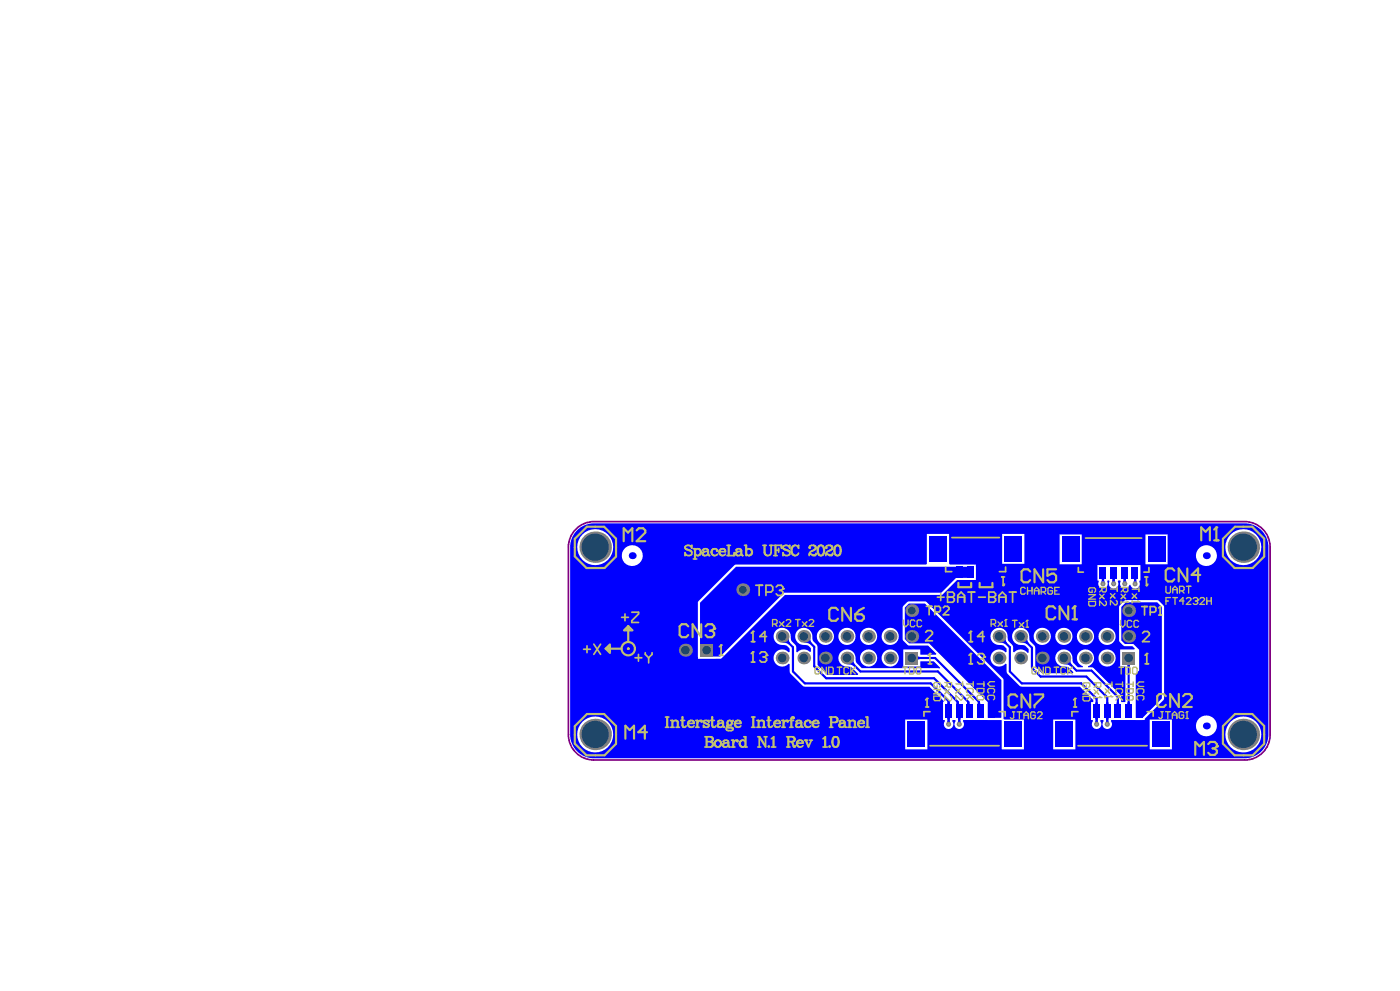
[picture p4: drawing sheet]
<svg xmlns="http://www.w3.org/2000/svg" width="547mm" height="387mm" viewBox="0 0 547 387" stroke-linecap="round" stroke-linejoin="round" font-family="sans-serif">
<path d="M225.5 206.2l1.9-1.3a9.9 9.9 0 0 1 4.7-1.2h254.3a10 10 0 0 1 10 10v73.2a9.8 9.8 0 0 1-9.8 9.9h-254.5a9.9 9.9 0 0 1-10-9.9v-73.2a10 10 0 0 1 3.4-7.5z" fill="none" stroke="#800080" stroke-width=".66"/>
<g fill="#00f">
<path d="M440.7 274.2h.8l.5 .8h-1.7z"/>
<path d="M440.3 259.4h1.7l-.5 .9h-.8z"/>
<path d="M443.2 226.5h.9l.2 .8h-1.4z"/>
<path d="M442.8 225.8h1.7l-.4 .9h-.9z"/>
<path d="M436.5 274.2h.8l.4 .8h-1.6z"/>
<path d="M434.8 226.5h.9l.2 .8h-1.4z"/>
<path d="M434.4 225.8h1.7l-.4 .9h-.9z"/>
<path d="M427.7 280.3h1.7l-.4 .9h-.8z"/>
<path d="M428.2 274.2h.8l.4 .8h-1.7z"/>
<path d="M430.7 226.5h.8l.3 .8h-1.4z"/>
<path d="M430.2 225.8h1.7l-.4 .9h-.8z"/>
<path d="M418.3 257l.1 1.5 .5 1-.6 .6-.9-.5-1.6-.1z"/>
<path d="M401.4 248.5l.1 1.6 .5 .9-.6 .6-.9-.5-1.6-.1z"/>
<path d="M382.2 274.2h.8l.4 .8h-1.5z"/>
<path d="M374.1 280.3h1.6l-.4 .9h-.8z"/>
<path d="M373.9 274.2h.8l.4 .8h-1.5z"/>
<path d="M369.9 280.3h1.7l-.4 .9h-.9z"/>
<path d="M370.3 274.2h.9l.4 .8h-1.7z"/>
<path d="M358.8 256.1l.9 .4v.9l-.9 .4z"/>
<path d="M316.6 248.5l.2 1.6 .4 .9-.6 .6-.9-.5-1.5-.1z"/>
<path d="M308.2 248.5l.1 1.6 .5 .9-.6 .6-.9-.5-1.6-.1z"/>
<path d="M428.2 281.3h.8l.3 .8h-1.4z"/>
<path d="M374.5 281.3h.8l.3 .8h-1.4z"/>
<path d="M370.3 281.3h.9l.2 .8h-1.4z"/>
<path d="M431.9 280.3h1.7l-.4 .9h-.9z"/>
<path d="M432.3 274.2h.9l.4 .8h-1.7z"/>
<path d="M439.2 226.5h.8l.3 .8h-1.4z"/>
<path d="M438.8 225.8h1.6l-.4 .9h-.8z"/>
<path d="M378 274.2h.9l.4 .8h-1.6z"/>
<path d="M392.9 248.5l.2 1.6 .5 .9-.6 .6-1-.5-1.5-.1z"/>
<path d="M333.5 257l.2 1.5 .4 1-.6 .6-.9-.5-1.6-.1z"/>
<path d="M432.3 281.3h.9l.2 .8h-1.4z"/>
<path d="M440.1 235.2h12.2l1.8 1.8v35.8l-7.6 7.5h-2.6v-17.2l1.3-1.3v-8.1l-2.2-2.2h-3.4l-1.4-1.4v-13.1z"/>
<path d="M287.6 221.3h93v4.3h-6.9l-5.8 5.9h-61.6l-24.8 24.9h-7.9v-21z"/>
<path d="M355.2 235.7h6.3l29.9 29.8v14.8h-5.4v-6.1l-22.9-23h-7.8l-1.7-1.6v-12.3z"/>
<path d="M226 206.7a9.2 9.2 0 0 0-3.2 7v73.1a9.2 9.2 0 0 0 9.3 9.3h254.3a9.2 9.2 0 0 0 9.3-9.3v-73.1a9.2 9.2 0 0 0-9.3-9.3h-254.9a9.3 9.3 0 0 0-5.5 2.3zM391.7 208.5h8.6v11.7h-8.6zM414.1 208.7h8.7v11.7h-8.7zM447.7 208.7h8.7v11.7h-8.7zM287 220.7l.6-.2h74.4l.3-.3v-11.7h8.6v11.5l.3 .5h10.2v6h-7.3l-5.6 5.6-.6 .2h-61.1l-24.7 24.7-.6 .3h-8.7v-22.3zM225.6 213.7a7 7 0 0 1 14 0 7 7 0 0 1-14 0zM478.9 213.7a7.1 7.1 0 0 1 14.1 0 7.1 7.1 0 0 1-14.1 0zM243 217a4.1 4.1 0 0 1 8.2 0 4.1 4.1 0 0 1-8.2 0zM467.4 217a4.1 4.1 0 0 1 8.2 0 4.1 4.1 0 0 1-8.2 0zM428.9 220.7h16.8v6l-.5 .4a1.85 1.85 0 0 1-.9 2.7 1.85 1.85 0 0 1-2.5-1.4h-.4a1.85 1.85 0 0 1-2.5 1.3 1.85 1.85 0 0 1-.9-2.6l-.2-.4h-.8l-.2 .4a1.86 1.86 0 0 1-1.6 2.7 1.86 1.86 0 0 1-1.6-2.7l-.2-.4h-.5l-.2 .4a1.86 1.86 0 0 1-1.6 2.7 1.86 1.86 0 0 1-1.6-2.7l-.2-.4h-.4zM388.1 246.1a3.5 3.5 0 0 1 4.2-.4 3.5 3.5 0 0 1 1.6 4l.2 .7a3.6 3.6 0 0 1 1.9 4.2l.4 .1a3.3 3.3 0 0 1 5.2 .3l.4-.1v-1.4l-1.3-1.3-.6-.3a3.5 3.5 0 0 1-4.2-1.9 3.5 3.5 0 0 1 1.3-4.4 3.6 3.6 0 0 1 3.9 .4 3.6 3.6 0 0 1 1.2 3.7l.3 .7 1.9 2 .1 7.9 2.6 2.6h12.1l.2-.4-1.9-1.9-.7-.2a3.5 3.5 0 0 1-4.1-2 3.5 3.5 0 0 1 1.3-4.4 3.6 3.6 0 0 1 3.9 .5 3.6 3.6 0 0 1 1.2 3.6l.2 .7 1.8 1.8h2l.1-.4a3.4 3.4 0 0 1-1.8-5.2 3.4 3.4 0 0 1 5.5 0 3.4 3.4 0 0 1-1.8 5.2l.1 .4h1.3l.9 .4 10.3 10.3 .4 .9v2h1.6v-13.9h-2v-6.7h5.5l.2-.4-.9-.8-3.3-.1-1.9-1.9v-13.7l2-2.1 .7-.3h12.2l.6 .3 1.8 1.8 .3 .6-.1 36.1-7.5 7.6v.5h-13.1l-.2 .4a1.87 1.87 0 0 1-.1 2.6 1.87 1.87 0 0 1-2.6 0 1.87 1.87 0 0 1-.1-2.6l-.1-.4h-1l-.2 .4a1.87 1.87 0 0 1-.1 2.6 1.87 1.87 0 0 1-2.6 0 1.87 1.87 0 0 1-.1-2.6l-.2-.4h-.6v-7h.9v-.8l-5.2-5.2-23.3-.1-5.3-5.4-.1-3.4-.4-.1a3.4 3.4 0 0 1-4.9 .2 3.4 3.4 0 0 1 0-4.9 3.4 3.4 0 0 1 4.9 .2l.4-.1v-1.3l-1.1-1.1-.7-.3a3.6 3.6 0 0 1-3.9-1.6 3.6 3.6 0 0 1 .4-4.2zM404 248.5a3.4 3.4 0 0 1 6.7 0 3.4 3.4 0 0 1-6.7 0zM412.4 248.5a3.4 3.4 0 0 1 6.8 0 3.4 3.4 0 0 1-6.8 0zM420.9 248.5a3.4 3.4 0 0 1 6.7 0 3.4 3.4 0 0 1-6.7 0zM429.3 248.5a3.4 3.4 0 0 1 6.7 0 3.4 3.4 0 0 1-6.7 0zM303.3 246.1a3.5 3.5 0 0 1 4.2-.4 3.5 3.5 0 0 1 1.6 4l.2 .7a3.6 3.6 0 0 1 1.9 4.2l.4 .1a3.5 3.5 0 0 1 5.1-.1l.2-.1v-1.4l-.9-.9-.7-.3a3.5 3.5 0 0 1-4.1-1.9 3.5 3.5 0 0 1 1.2-4.4 3.6 3.6 0 0 1 3.9 .4 3.6 3.6 0 0 1 1.3 3.7l1.9 2.9v7.1l3.9 3.9h11.9l.1-.4-2.5-2.6-.7-.2a3.5 3.5 0 0 1-4.2-2 3.5 3.5 0 0 1 1.3-4.4 3.6 3.6 0 0 1 3.9 .5 3.6 3.6 0 0 1 1.2 3.6l.3 .7 2.1 2.1 30.4 .2 .3-.3-2.6-2.5h-5.2v2h-6.7v-6.7h6.7v2.1h6.1l.2-.4-3.3-3.2-7.7-.1-2.2-2.1v-13l2.1-2h6.9l30.3 30.3 .1 15.4 .2 .4h7.8v11.6h-8.7l-.1-11.4h-14.9l-.2 .4a1.87 1.87 0 0 1-.1 2.6 1.87 1.87 0 0 1-2.6 0 1.87 1.87 0 0 1-.1-2.6l-.2-.4h-1l-.2 .4a1.87 1.87 0 0 1-.1 2.6 1.87 1.87 0 0 1-2.5 0 1.87 1.87 0 0 1-.2-2.6l-.1-.4h-.6v-7l.2-.4-5.6-5.6h-48.6l-.9-.4-4.7-4.7-.4-.9v-2.9l-.4-.1a3.4 3.4 0 0 1-4.8 .2 3.4 3.4 0 0 1 0-4.9 3.4 3.4 0 0 1 4.8 .2l.4-.1v-1.3l-1.1-1.1-.7-.3a3.6 3.6 0 0 1-3.8-1.6 3.6 3.6 0 0 1 .3-4.2zM319.2 248.5a3.4 3.4 0 0 1 6.7 0 3.4 3.4 0 0 1-6.7 0zM327.7 248.5a3.4 3.4 0 0 1 6.7 0 3.4 3.4 0 0 1-6.7 0zM336.1 248.5a3.4 3.4 0 0 1 6.7 0 3.4 3.4 0 0 1-6.7 0zM344.5 248.5a3.4 3.4 0 0 1 6.8 0 3.4 3.4 0 0 1-6.8 0zM429.3 257a3.4 3.4 0 0 1 6.7 0 3.4 3.4 0 0 1-6.7 0zM336.1 257a3.4 3.4 0 0 1 6.7 0 3.4 3.4 0 0 1-6.7 0zM344.5 257a3.4 3.4 0 0 1 6.8 0 3.4 3.4 0 0 1-6.8 0zM467.4 283.5a4.1 4.1 0 0 1 8.2 0 4.1 4.1 0 0 1-8.2 0zM411.6 281h8.7v11.6h-8.7zM449.3 281h8.7v11.6h-8.7zM353.8 281h8.6v11.6h-8.6zM225.6 286.8a7 7 0 0 1 14 0 7 7 0 0 1-14 0zM478.9 286.8a7.1 7.1 0 0 1 14.1 0 7.1 7.1 0 0 1-14.1 0z"/>
</g>
<path d="M443.5 223.7l.1 .1M441.1 277.6v.1" fill="none" stroke="#00f" stroke-width=".84"/>
<circle cx="443.5" cy="223.7" r=".42" fill="#00f"/>
<path d="M431.1 223.7v4.3M435.2 223.7v4.3M439.4 223.7l.2 .2v4.1M443.6 223.8v4.2M305.7 248.5l4.2 4.2v9.5l4.7 4.7h49.2l6.9 6.9v9M314.1 248.5l4.1 4.1v7.6l4.7 4.7h42.2l9.2 9.2v3l.6 .6v5.1M331 257l5.3 5.2h30.3l11.8 11.9v3l.7 .6M356.3 257h9.2l17.1 17.1v3l.6 .6M390.5 248.5l4.2 4.2v9.5l4.6 4.7h23.3l6 6v9.9M398.9 248.5l4.4 4.4v7.9l3.4 3.4h17.9l8.1 8.2v10.4M415.8 257l4.9 4.9h5.9l10.3 10.3v5.5M441.1 257v20.6" fill="none" stroke="#00f" stroke-width=".84"/>
<circle cx="431.1" cy="228" r="1" fill="#808080"/>
<circle cx="431.1" cy="228" r=".5" fill="#a6968d"/>
<circle cx="435.2" cy="228" r="1" fill="#808080"/>
<circle cx="435.2" cy="228" r=".5" fill="#a6968d"/>
<circle cx="439.6" cy="228" r="1" fill="#808080"/>
<circle cx="439.6" cy="228" r=".5" fill="#a6968d"/>
<circle cx="443.6" cy="228" r="1" fill="#808080"/>
<circle cx="443.6" cy="228" r=".5" fill="#a6968d"/>
<circle cx="432.7" cy="282.8" r="1" fill="#808080"/>
<circle cx="432.7" cy="282.8" r=".5" fill="#a6968d"/>
<circle cx="428.6" cy="282.8" r="1" fill="#808080"/>
<circle cx="428.6" cy="282.8" r=".5" fill="#a6968d"/>
<circle cx="370.7" cy="282.8" r="1" fill="#808080"/>
<circle cx="370.7" cy="282.8" r=".5" fill="#a6968d"/>
<circle cx="374.9" cy="282.8" r="1" fill="#808080"/>
<circle cx="374.9" cy="282.8" r=".5" fill="#a6968d"/>
<circle cx="415.8" cy="257" r="2.49" fill="#808080"/>
<circle cx="415.8" cy="257" r="1.66" fill="#1f4769"/>
<circle cx="415.8" cy="248.5" r="2.49" fill="#808080"/>
<circle cx="415.8" cy="248.5" r="1.66" fill="#1f4769"/>
<circle cx="347.9" cy="257" r="2.49" fill="#808080"/>
<circle cx="347.9" cy="257" r="1.66" fill="#1f4769"/>
<circle cx="347.9" cy="248.5" r="2.49" fill="#808080"/>
<circle cx="347.9" cy="248.5" r="1.66" fill="#1f4769"/>
<circle cx="314.1" cy="257" r="2.49" fill="#808080"/>
<circle cx="314.1" cy="257" r="1.66" fill="#1f4769"/>
<circle cx="314.1" cy="248.5" r="2.49" fill="#808080"/>
<circle cx="314.1" cy="248.5" r="1.66" fill="#1f4769"/>
<circle cx="485.9" cy="286.8" r="6.1" fill="#808080"/>
<circle cx="485.9" cy="286.8" r="5.3" fill="#1f4769"/>
<circle cx="485.9" cy="213.7" r="6.1" fill="#808080"/>
<circle cx="485.9" cy="213.7" r="5.3" fill="#1f4769"/>
<path d="M438.6 254.5h5v5h-5z" fill-rule="evenodd" fill="#808080"/>
<circle cx="441.1" cy="257" r="1.66" fill="#1f4769"/>
<circle cx="432.7" cy="257" r="2.49" fill="#808080"/>
<circle cx="432.7" cy="257" r="1.66" fill="#1f4769"/>
<circle cx="432.7" cy="248.5" r="2.49" fill="#808080"/>
<circle cx="432.7" cy="248.5" r="1.66" fill="#1f4769"/>
<circle cx="441.1" cy="248.5" r="2.49" fill="#808080"/>
<circle cx="441.1" cy="248.5" r="1.66" fill="#1f4769"/>
<circle cx="441.1" cy="238.4" r="2.49" fill="#808080"/>
<circle cx="441.1" cy="238.4" r="1.5" fill="#1f4769"/>
<circle cx="407.3" cy="257" r="2.49" fill="#808080"/>
<circle cx="407.3" cy="257" r="1.66" fill="#1f4769"/>
<circle cx="398.9" cy="257" r="2.49" fill="#808080"/>
<circle cx="398.9" cy="257" r="1.66" fill="#1f4769"/>
<circle cx="398.9" cy="248.5" r="2.49" fill="#808080"/>
<circle cx="398.9" cy="248.5" r="1.66" fill="#1f4769"/>
<circle cx="407.3" cy="248.5" r="2.49" fill="#808080"/>
<circle cx="407.3" cy="248.5" r="1.66" fill="#1f4769"/>
<circle cx="390.5" cy="257" r="2.49" fill="#808080"/>
<circle cx="390.5" cy="257" r="1.66" fill="#1f4769"/>
<circle cx="390.5" cy="248.5" r="2.49" fill="#808080"/>
<circle cx="390.5" cy="248.5" r="1.66" fill="#1f4769"/>
<path d="M353.9 254.5h4.9v5h-4.9z" fill-rule="evenodd" fill="#808080"/>
<circle cx="356.3" cy="257" r="1.66" fill="#1f4769"/>
<circle cx="356.3" cy="248.5" r="2.49" fill="#808080"/>
<circle cx="356.3" cy="248.5" r="1.66" fill="#1f4769"/>
<circle cx="356.3" cy="238.4" r="2.49" fill="#808080"/>
<circle cx="356.3" cy="238.4" r="1.5" fill="#1f4769"/>
<circle cx="322.6" cy="257" r="2.49" fill="#808080"/>
<circle cx="322.6" cy="257" r="1.66" fill="#1f4769"/>
<circle cx="331" cy="257" r="2.49" fill="#808080"/>
<circle cx="331" cy="257" r="1.66" fill="#1f4769"/>
<circle cx="331" cy="248.5" r="2.49" fill="#808080"/>
<circle cx="331" cy="248.5" r="1.66" fill="#1f4769"/>
<circle cx="322.6" cy="248.5" r="2.49" fill="#808080"/>
<circle cx="322.6" cy="248.5" r="1.66" fill="#1f4769"/>
<circle cx="305.7" cy="257" r="2.49" fill="#808080"/>
<circle cx="305.7" cy="257" r="1.66" fill="#1f4769"/>
<circle cx="290.3" cy="230.3" r="2.49" fill="#808080"/>
<circle cx="290.3" cy="230.3" r="1.5" fill="#1f4769"/>
<circle cx="305.7" cy="248.5" r="2.49" fill="#808080"/>
<circle cx="305.7" cy="248.5" r="1.66" fill="#1f4769"/>
<circle cx="267.9" cy="253.9" r="2.53" fill="#808080"/>
<circle cx="267.9" cy="253.9" r="1.66" fill="#1f4769"/>
<path d="M273.6 251.4h5.1v5h-5.1z" fill-rule="evenodd" fill="#808080"/>
<circle cx="276.2" cy="253.9" r="1.66" fill="#1f4769"/>
<circle cx="424.2" cy="257" r="2.49" fill="#808080"/>
<circle cx="424.2" cy="257" r="1.66" fill="#1f4769"/>
<circle cx="424.2" cy="248.5" r="2.49" fill="#808080"/>
<circle cx="424.2" cy="248.5" r="1.66" fill="#1f4769"/>
<circle cx="339.5" cy="257" r="2.49" fill="#808080"/>
<circle cx="339.5" cy="257" r="1.66" fill="#1f4769"/>
<circle cx="339.5" cy="248.5" r="2.49" fill="#808080"/>
<circle cx="339.5" cy="248.5" r="1.66" fill="#1f4769"/>
<circle cx="232.6" cy="286.8" r="6.1" fill="#808080"/>
<circle cx="232.6" cy="286.8" r="5.3" fill="#1f4769"/>
<circle cx="232.6" cy="213.7" r="6.1" fill="#808080"/>
<circle cx="232.6" cy="213.7" r="5.3" fill="#1f4769"/>
<g fill="#00f">
<path d="M442.2 221.5h2.7v4.3h-2.7z" fill-rule="evenodd"/>
<path d="M433.9 221.5h2.7v4.3h-2.7z" fill-rule="evenodd"/>
<path d="M439.7 275h2.7v5.3h-2.7z" fill-rule="evenodd"/>
<path d="M435.6 275h2.6v5.3h-2.6z" fill-rule="evenodd"/>
<path d="M427.3 275h2.6v5.3h-2.6z" fill-rule="evenodd"/>
<path d="M386 275h2.7v5.3h-2.7z" fill-rule="evenodd"/>
<path d="M386.2 221.3h2.7v4.3h-2.7z" fill-rule="evenodd"/>
<path d="M381.9 275h2.6v5.3h-2.6z" fill-rule="evenodd"/>
<path d="M382 221.3h2.7v4.3h-2.7z" fill-rule="evenodd"/>
<path d="M373.6 275h2.6v5.3h-2.6z" fill-rule="evenodd"/>
<path d="M373.7 221.3h2.7v4.3h-2.7z" fill-rule="evenodd"/>
<path d="M365.3 275h2.6v5.3h-2.6z" fill-rule="evenodd"/>
<path d="M425.6 221.5h2.7v4.3h-2.7z" fill-rule="evenodd"/>
<path d="M429.7 221.5h2.7v4.3h-2.7z" fill-rule="evenodd"/>
<path d="M438.1 221.5h2.6v4.3h-2.6z" fill-rule="evenodd"/>
<path d="M450.2 281.8h7v10h-7z" fill-rule="evenodd"/>
<path d="M412.5 281.8h6.9v10h-6.9z" fill-rule="evenodd"/>
<path d="M415 209.5h6.9v10h-6.9z" fill-rule="evenodd"/>
<path d="M354.6 281.8h7v10h-7z" fill-rule="evenodd"/>
<path d="M423.1 275h2.7v5.3h-2.7z" fill-rule="evenodd"/>
<path d="M431.4 275h2.7v5.3h-2.7z" fill-rule="evenodd"/>
<path d="M443.9 275h2.6v5.3h-2.6z" fill-rule="evenodd"/>
<path d="M377.7 275h2.7v5.3h-2.7z" fill-rule="evenodd"/>
<path d="M369.4 275h2.7v5.3h-2.7z" fill-rule="evenodd"/>
<path d="M377.9 221.3h2.7v4.3h-2.7z" fill-rule="evenodd"/>
<path d="M392.4 281.8h6.9v10h-6.9z" fill-rule="evenodd"/>
<path d="M448.5 209.5h7v10h-7z" fill-rule="evenodd"/>
<path d="M392.5 209.4h7v9.9h-7z" fill-rule="evenodd"/>
<path d="M363.1 209.4h7v9.9h-7z" fill-rule="evenodd"/>
</g>
<g fill="#00f">
<circle cx="247.1" cy="217" r="1.35"/>
<circle cx="471.5" cy="283.5" r="1.35"/>
<circle cx="471.5" cy="217" r="1.35"/>
</g>
<g fill="#c0c073">
<path d="M245.5 244.9l1.7 1.7h-3.3z"/>
<path d="M238.8 251.7v3.3l-1.7-1.7z"/>
</g>
<path d="M229.4 205.7h6.7l4.7 4.7v6.9l-4.5 4.5h-7.1l-4.6-4.6v-6.8zM482.7 205.7h6.7l4.7 4.7v6.9l-4.5 4.5h-7.1l-4.5-4.6v-6.8zM374.6 227.6v1.7h5v-1.7M382.9 227.6v1.7h5v-1.7M236.7 253.3h6.2M236.7 253.3l1.7 1.7M238.4 251.7l-1.7 1.6M245.5 244.5l1.7 1.7M245.5 244.5l-1.6 1.7M245.5 244.5v6.2M229.4 278.8h6.7l4.7 4.7v7l-4.5 4.5h-7.1l-4.6-4.6v-6.8zM482.7 278.8h6.7l4.7 4.7v7l-4.5 4.5h-7.1l-4.5-4.6v-6.8z" fill="none" stroke="#c0c073" stroke-width=".84"/>
<g fill="none" stroke="#c0c073" stroke-width=".66">
<path d="M372 209.9h18.6M424.3 210.1h21.9M369.6 221.4v1.8h2.4M393 221.4v1.8h-2.4M421.4 221.6v1.8h2M449 221.6v1.8h-1.9M447.5 259.2h1.4M448.2 255.2v4M363.5 277.9h-2.4v1.8M390.5 277.9h2.4v1.8M421.3 277.9h-2.4v1.8M448.3 277.9h2.4v1.8"/>
<path d="M363.5 291.2h27M421.3 291.2h27"/>
</g>
<circle cx="448.2" cy="255.2" r=".33" fill="#c0c073"/>
<path d="M447.5 225.3h1.1M448.1 225.3v3.4M448.2 255.2l-.7 .7" fill="none" stroke="#c0c073" stroke-width=".66"/>
<circle cx="448.1" cy="228.7" r=".33" fill="#c0c073"/>
<path d="M448.6 228.1l-.5 .6" fill="none" stroke="#c0c073" stroke-width=".66"/>
<path d="M442.5 230.1h2.6M442.5 231.9l1.7 1.7M442.5 234.5v.9M442.5 235h2.6M444.2 231.9l-1.7 1.7M445.1 229.2v1.8M440.2 269h2.7v1.3l-.5 .4h-1.7l-.5-.4zM440.2 272.1l.5-.5h1.7l.5 .5v.8l-.5 .5h-1.7l-.5-.5zM440.2 267.2h2.7M442.9 266.3v1.8" fill="none" stroke="#c0c073" stroke-width=".51"/>
<circle cx="445.1" cy="235" r=".25" fill="#c0c073"/>
<path d="M434 230h2.6M434 231.8l1.8 1.8M435.8 231.8l-1.8 1.8M436.2 234.5l.4 .4v.9l-.4 .4h-.4l-1.8-1.7v1.7M436.6 229.1v1.8M444.7 234.5l.4 .5M427.6 266.6h2.6v1.4l-.4 .4h-.9l-.4-.4v-1.4M427.6 269.3l1.8 1.8M427.6 272v.8M427.6 272.4h2.6M428.5 267.5l-.9 .9M429.4 269.3l-1.8 1.8" fill="none" stroke="#c0c073" stroke-width=".51"/>
<circle cx="430.2" cy="272.4" r=".25" fill="#c0c073"/>
<g fill="none" stroke="#c0c073" stroke-width=".51">
<path d="M373.6 267.1h2.6M373.6 268.9l1.7 1.7M375.3 268.9l-1.7 1.7M375.8 271.5l.4 .5v.8l-.4 .5h-.5l-1.7-1.8v1.8M376.2 266.2v1.8M381.9 268.9h2.6v1.3l-.4 .4h-1.8l-.4-.4zM381.9 267.1h2.6M382.3 271.5h1.8l.4 .5v.8l-.4 .5h-1.8l-.4-.5v-.8zM384.5 266.2v1.8M386.5 270.6l-.5-.4v-.9l.5-.4h1.8l.4 .4v.9l-.4 .4M386.5 273.3l-.5-.5v-.8l.5-.5h1.8l.4 .5v.8l-.4 .5M388.7 266.2h-1.8l-.9 .9 .9 .9h1.8"/>
<path d="M429.8 272l.4 .4"/>
</g>
<path d="M361.8 276.1h1.1M362.3 272.8v3.3" fill="none" stroke="#c0c073" stroke-width=".66"/>
<circle cx="362.3" cy="272.8" r=".33" fill="#c0c073"/>
<path d="M362.8 259.2h1.3M363.4 255.2v4M362.3 272.8l-.5 .5" fill="none" stroke="#c0c073" stroke-width=".66"/>
<circle cx="363.4" cy="255.2" r=".33" fill="#c0c073"/>
<path d="M281.2 255.9h1.3M281.8 251.9v4M363.4 255.2l-.6 .7" fill="none" stroke="#c0c073" stroke-width=".66"/>
<circle cx="281.8" cy="251.9" r=".33" fill="#c0c073"/>
<path d="M281.8 251.9l-.6 .7" fill="none" stroke="#c0c073" stroke-width=".66"/>
<path d="M453.7 277.9h.9M454.2 277.9v2.2l-.5 .5h-.4l-.4-.5M455.5 277.9h1.8M456.4 277.9v2.7M458.2 279.2h1.8M462.6 278.4l-.4-.5h-.9l-.5 .5v1.7l.5 .5h.9l.4-.5v-.9h-.9M463.9 277.9v2.7M458.2 280.6v-1.8l.9-.9 .9 .9v1.8M463.5 280.6h.9" fill="none" stroke="#c0c073" stroke-width=".51"/>
<circle cx="463.9" cy="277.9" r=".25" fill="#c0c073"/>
<g fill="none" stroke="#c0c073" stroke-width=".51">
<path d="M400.7 229.8l-.4-.4h-.9l-.5 .4v1.8l.5 .4h.9l.4-.4M401.6 229.4v2.6M401.6 230.7h1.8M403.4 229.4v2.6M404.2 230.7h1.8M404.2 232v-1.7l.9-.9 .9 .9v1.7M406.9 231.1h1.3l.5-.4v-.9l-.5-.4h-1.3v2.6M407.8 231.1l.9 .9M411.3 229.8l-.4-.4h-.9l-.4 .4v1.8l.4 .4h.9l.4-.4v-.9h-.9M412.2 230.7h.9M414 229.4h-1.8v2.6h1.8M387.4 243.7h1.3l.4-.4v-.9l-.4-.5h-1.3v2.7"/>
<path d="M388.3 243.7l.8 .9M390 242.8l1.8 1.8M391.8 242.8l-1.8 1.8M392.7 244.6h.9M393.1 241.9v2.7M437.9 242.3v1.7l.9 .9 .9-.9v-1.7M442.3 242.7l-.4-.4h-.9l-.4 .4v1.8l.4 .4h.9l.4-.4M445 242.7l-.5-.4h-.8l-.5 .4v1.8l.5 .4h.8l.5-.4M463.9 277.9l-.4 .5"/>
</g>
<circle cx="393.1" cy="241.9" r=".25" fill="#c0c073"/>
<path d="M301.9 243.7h1.4l.4-.4v-.9l-.4-.5h-1.4v2.7M302.8 243.7l.9 .9M304.6 242.8l1.8 1.8M306.4 242.8l-1.8 1.8M307.2 242.4l.5-.5h.9l.4 .5v.4l-1.8 1.8h1.8M353.1 242.1v1.8l.9 .9 .9-.9v-1.8M357.6 242.5l-.5-.4h-.9l-.4 .4v1.8l.4 .5h.9l.5-.5M360.2 242.5l-.4-.4h-.9l-.5 .4v1.8l.5 .5h.9l.4-.5M393.1 241.9l-.4 .5" fill="none" stroke="#c0c073" stroke-width=".51"/>
<path d="M295.4 228.6h2.6M296.7 228.6v3.9M299.4 231.2h1.9l.7-.7v-1.3l-.7-.6h-1.9v3.9M303.3 229.2l.7-.6h1.3l.7 .6v.7" fill="none" stroke="#c0c073" stroke-width=".66"/>
<circle cx="306" cy="229.9" r=".33" fill="#c0c073"/>
<path d="M304.7 230.5h.6M305.3 230.5l.7 .7v.7l-.7 .6h-1.3l-.7-.6M306 229.9l-.7 .6" fill="none" stroke="#c0c073" stroke-width=".66"/>
<path d="M455.6 271.9l-.8-.9h-1.7l-.8 .9v3.3l.8 .9h1.7l.8-.9M460.7 271v5.1l-3.4-5.1v5.1M462.4 271.9l.8-.9h1.7l.9 .9v.8l-3.4 3.4h3.4" fill="none" stroke="#c0c073" stroke-width=".84"/>
<g fill="none" stroke="#c0c073" stroke-width=".51">
<path d="M423.3 272h2.6v1.3l-.4 .4h-1.8l-.4-.4zM423.3 269.3h2.6l-2.6 1.8h2.6M424.6 267.5v.9h-.9l-.4-.4v-.9l.4-.5h1.8l.4 .5v.9l-.4 .4M431.9 267.2h2.7M431.9 269l1.8 1.7M431.9 271.6v.9M431.9 272.1h2.7M433.7 269l-1.8 1.7M434.6 266.3v1.8M437.3 260.6h1.8M438.2 260.6v2.6M440 260.6h1.3l.4 .4v1.8l-.4 .4h-1.3z"/>
<path d="M443.1 260.6h.9l.4 .4v1.8l-.4 .4h-.9l-.5-.4v-1.8z"/>
</g>
<circle cx="434.6" cy="272.1" r=".25" fill="#c0c073"/>
<g fill="none" stroke="#c0c073" stroke-width=".51">
<path d="M438.1 229.4h2.7v1.3l-.4 .5h-.9l-.5-.5v-1.3M438.1 232l1.8 1.8M438.1 234.7v.9M438.1 235.1h2.7M439 230.3l-.9 .9M439.9 232l-1.8 1.8M434.1 271.6l.5 .5M436.1 267.2h2.6M436.1 271.6h2.6M436.5 270.7l-.4-.4v-.9l.4-.4h1.8l.4 .4v.9l-.4 .4M437 271.6l1.7 1.8M437.4 272.1l-1.3 1.3"/>
<path d="M438.7 266.3v1.8M444.8 270.7l-.4-.4v-.9l.4-.4h1.8l.4 .4v.9l-.4 .4M444.8 273.4l-.4-.5v-.8l.4-.5h1.8l.4 .5v.8l-.4 .5M447 266.3h-1.7l-.9 .9 .9 .9h1.7"/>
</g>
<circle cx="440.8" cy="235.1" r=".25" fill="#c0c073"/>
<path d="M425.5 234.9h2.7v1.3l-.5 .4h-1.7l-.5-.4zM425.5 232.2h2.7l-2.7 1.8h2.7M426.8 230.4v.9h-.8l-.5-.4v-.9l.5-.5h1.7l.5 .5v.9l-.5 .4M429.7 229.4h2.7v1.3l-.4 .5h-.9l-.5-.5v-1.3M429.7 232l1.8 1.8M430.6 230.3l-.9 .9M431.5 232l-1.8 1.8M432 234.7l.4 .4v.9l-.4 .5h-.5l-1.8-1.8v1.8M440.4 234.7l.4 .4" fill="none" stroke="#c0c073" stroke-width=".51"/>
<path d="M419.6 276.1h1.1M420.2 272.8v3.3" fill="none" stroke="#c0c073" stroke-width=".66"/>
<circle cx="420.2" cy="272.8" r=".33" fill="#c0c073"/>
<path d="M420.2 272.8l-.6 .5" fill="none" stroke="#c0c073" stroke-width=".66"/>
<path d="M405.1 261l-.4-.4h-.9l-.5 .4v1.8l.5 .4h.9l.4-.4v-.9h-.9M407.8 260.6v2.6l-1.8-2.6v2.6M408.6 260.6h1.4l.4 .4v1.8l-.4 .4h-1.4zM412 260.6h1.7M412.9 260.6v2.6M416.4 261l-.4-.4h-.9l-.5 .4v1.8l.5 .4h.9l.4-.4M417.3 260.6v2.6M417.7 261.9l1.4 1.3M419.1 260.6l-1.8 1.7" fill="none" stroke="#c0c073" stroke-width=".51"/>
<path d="M412.4 237.6l-.8-.8h-1.7l-.8 .8v3.4l.8 .9h1.7l.8-.9M417.5 236.8v5.1l-3.4-5.1v5.1M420 236.8v5.1M419.2 241.9h1.7" fill="none" stroke="#c0c073" stroke-width=".84"/>
<circle cx="420" cy="236.8" r=".42" fill="#c0c073"/>
<path d="M420 236.8l-.8 .8" fill="none" stroke="#c0c073" stroke-width=".84"/>
<path d="M378.7 259.2h1.4M379.4 255.2v4" fill="none" stroke="#c0c073" stroke-width=".66"/>
<circle cx="379.4" cy="255.2" r=".33" fill="#c0c073"/>
<path d="M379.4 255.2l-.7 .7M382 255.9l.7-.7h1.3l.7 .7v.7" fill="none" stroke="#c0c073" stroke-width=".66"/>
<circle cx="384.7" cy="256.6" r=".33" fill="#c0c073"/>
<path d="M391.5 225.3h1.1M392 225.3v3.3M383.4 257.2h.6M384 257.2l.7 .7v.7l-.7 .6h-1.3l-.7-.6M384.7 256.6l-.7 .6" fill="none" stroke="#c0c073" stroke-width=".66"/>
<path d="M369.2 266.5h2.7v1.4l-.4 .4h-.9l-.5-.4v-1.4M369.2 269.2l1.8 1.8M370.1 267.4l-.9 .9M371 269.2l-1.8 1.8M371.5 271.9l.4 .4v.9l-.4 .4h-.5l-1.8-1.7v1.7M377.7 267.1h2.7M377.7 271.5h2.7M378.2 270.6l-.5-.4v-.9l.5-.4h1.7l.5 .4v.9l-.5 .4M378.6 271.5l1.8 1.8M379.1 272l-1.4 1.3M380.4 266.2v1.8" fill="none" stroke="#c0c073" stroke-width=".51"/>
<circle cx="392" cy="228.6" r=".33" fill="#c0c073"/>
<path d="M392.6 228.1l-.6 .5M378.7 250.6h1.4M379.4 246.6v4" fill="none" stroke="#c0c073" stroke-width=".66"/>
<circle cx="379.4" cy="246.6" r=".33" fill="#c0c073"/>
<path d="M293.6 258.6h1.4M294.3 254.6v4M361.8 246.9l.6-.6h1.4l.6 .6v.7l-2.6 2.6h2.6M379.4 246.6l-.7 .7M384.7 248.6h-2.7l2-2v4" fill="none" stroke="#c0c073" stroke-width=".66"/>
<g fill="none" stroke="#c0c073" stroke-width=".51">
<path d="M320.3 261l-.4-.4h-.9l-.4 .4v1.8l.4 .4h.9l.4-.4v-.9h-.9M323 260.6v2.6l-1.8-2.6v2.6M323.9 260.6h1.3l.4 .4v1.8l-.4 .4h-1.3zM327.2 260.6h1.8M328.1 260.6v2.6M331.6 261l-.4-.4h-.9l-.4 .4v1.8l.4 .4h.9l.4-.4M332.5 260.6v2.6M333 261.9l1.3 1.3M334.3 260.6l-1.8 1.7M352.8 260.6h1.8M353.7 260.6v2.6M355.5 260.6h1.3l.4 .4v1.8l-.4 .4h-1.3z"/>
<path d="M358.6 260.6h.8l.5 .4v1.8l-.5 .4h-.8l-.5-.4v-1.8zM364.9 271.9h2.7v1.3l-.5 .4h-1.7l-.5-.4zM364.9 269.2h2.7l-2.7 1.8h2.7M366.3 267.4v.9h-.9l-.5-.4v-.9l.5-.5h1.7l.5 .5v.9l-.5 .4"/>
</g>
<path d="M327.5 238.2l-.8-.8h-1.7l-.9 .8v3.4l.9 .8h1.7l.8-.8M332.6 237.4v5l-3.4-5v5M334.2 239.9h2.6l.8 .8v.9l-.8 .8h-1.7l-.9-.8zM337.6 237.4l-1.7 .8-1.7 1.7" fill="none" stroke="#c0c073" stroke-width=".84"/>
<circle cx="294.3" cy="254.6" r=".33" fill="#c0c073"/>
<path d="M294.3 254.6l-.7 .6M296.9 255.2l.7-.6h1.3l.7 .6v.7" fill="none" stroke="#c0c073" stroke-width=".66"/>
<circle cx="299.6" cy="255.9" r=".33" fill="#c0c073"/>
<path d="M293.6 250.6h1.4M294.3 246.6v4M298.3 256.6h.6M298.9 256.6l.7 .6v.7l-.7 .7h-1.3l-.7-.7M299.6 255.9l-.7 .7" fill="none" stroke="#c0c073" stroke-width=".66"/>
<circle cx="294.3" cy="246.6" r=".33" fill="#c0c073"/>
<path d="M294.3 246.6l-.7 .7M299.6 248.6h-2.7l2-2v4" fill="none" stroke="#c0c073" stroke-width=".66"/>
<path d="M269 244.6l-.9-.8h-1.6l-.9 .8v3.4l.9 .8h1.6l.9-.8M274.1 243.8v5l-3.4-5v5M275.7 244.6l.9-.8h1.7l.8 .8v.9" fill="none" stroke="#c0c073" stroke-width=".84"/>
<circle cx="279.1" cy="245.5" r=".42" fill="#c0c073"/>
<g fill="none" stroke="#c0c073" stroke-width=".84">
<path d="M243.8 211.3v-5l1.6 1.7 1.7-1.7v5M248.8 207.1l.9-.8h1.7l.8 .8v.9l-3.4 3.3h3.4M402.6 223.2l-.8-.9h-1.7l-.9 .9v3.3l.9 .9h1.7l.8-.9M407.7 222.3v5.1l-3.4-5.1v5.1M412.8 222.3h-3.4v2.6l1.7-.9h.8l.9 .9v1.6l-.9 .9h-1.7l-.8-.9M459 222.8l-.9-.8h-1.7l-.8 .8v3.4l.8 .9h1.7l.9-.9M464 222v5.1l-3.3-5.1v5.1M469.1 224.5h-3.4l2.6-2.5v5.1M277.4 246.3h.9M278.3 246.3l.8 .8v.9l-.8 .8h-1.7l-.9-.8M279.1 245.5l-.8 .8M244.4 288.5v-5.1l1.7 1.7 1.7-1.7v5.1"/>
<path d="M252.9 285.9h-3.4l2.5-2.5v5.1"/>
</g>
<path d="M244.3 239.7v2.7M246.9 239.1h2.7v.6l-2.7 2.7v.7h2.7M242.9 241.1h2.7M248.2 256.9h2.7M249.5 255.5v2.7M252.2 254.9v.6l1.3 1.4M253.5 256.9v2M254.8 254.9v.6l-1.3 1.4" fill="none" stroke="#c0c073" stroke-width=".66"/>
<g fill="none" stroke="#c0c073" stroke-width=".51">
<path d="M395.7 242.3h1.7M396.6 242.3v2.6M398.3 243.2l1.8 1.7M400.1 243.2l-1.8 1.7M401 244.9h.9M401.4 242.3v2.6M395.7 278h.9M396.2 278v2.2l-.5 .5h-.4l-.4-.5M397.5 278h1.8M398.4 278v2.7M400.2 279.3h1.7M404.6 278.4l-.4-.4h-.9l-.5 .4v1.8l.5 .5h.9l.4-.5v-.9h-.9"/>
<path d="M405.5 278.4l.4-.4h.9l.5 .4v.5l-1.8 1.8h1.8M400.2 280.7v-1.8l.9-.9 .8 .9v1.8"/>
</g>
<circle cx="401.4" cy="242.3" r=".25" fill="#c0c073"/>
<path d="M401.4 242.3l-.4 .4" fill="none" stroke="#c0c073" stroke-width=".51"/>
<path d="M362 236.8h2.2M363.1 236.8v3.3M365.3 239h1.7l.6-.6v-1.1l-.6-.5h-1.7v3.3M368.7 237.3l.5-.5h1.1l.6 .5v.6l-2.2 2.2h2.2M446.2 236.9h2.2M447.3 236.9v3.3M449.5 239.1h1.7l.5-.6v-1.1l-.5-.5h-1.7v3.3M453.4 236.9v3.3M452.9 240.2h1.1" fill="none" stroke="#c0c073" stroke-width=".66"/>
<circle cx="453.4" cy="236.9" r=".33" fill="#c0c073"/>
<path d="M453.4 236.9l-.5 .5" fill="none" stroke="#c0c073" stroke-width=".66"/>
<path d="M310.9 241.9h1.8M311.8 241.9v2.7M313.6 242.8l1.7 1.8M315.3 242.8l-1.7 1.8M316.2 242.4l.5-.5h.9l.4 .5v.4l-1.8 1.8h1.8" fill="none" stroke="#c0c073" stroke-width=".51"/>
<path d="M467.1 294.8v-5.1l1.7 1.7 1.7-1.7v5.1M472.2 290.6l.9-.9h1.6l.9 .9v.8" fill="none" stroke="#c0c073" stroke-width=".84"/>
<circle cx="475.6" cy="291.4" r=".42" fill="#c0c073"/>
<path d="M469.5 211v-5l1.7 1.6 1.6-1.6v5M474.5 211h1.7M475.4 206v5M473.9 292.3h.8M474.7 292.3l.9 .8v.8l-.9 .9h-1.6l-.9-.9M475.6 291.4l-.9 .9" fill="none" stroke="#c0c073" stroke-width=".84"/>
<circle cx="475.4" cy="206" r=".42" fill="#c0c073"/>
<path d="M475.4 206l-.9 .8M397.6 272l-.9-.8h-1.7l-.8 .8v3.4l.8 .9h1.7l.9-.9M402.6 271.2v5.1l-3.4-5.1v5.1M404.3 271.2h3.4v.8l-3.4 3.4v.9" fill="none" stroke="#c0c073" stroke-width=".84"/>
<path d="M382.5 233.2h2.6M386.4 231.2v4h2l.7-.7v-.6l-.7-.7h-2M446.5 247.3l.7-.7h1.3l.7 .7v.6l-2.7 2.7h2.7" fill="none" stroke="#c0c073" stroke-width=".66"/>
<circle cx="386.4" cy="233.2" r=".33" fill="#c0c073"/>
<path d="M366.3 233.2h2.7M367.7 231.9v2.6M370.3 231.2v4h2l.7-.7v-.6l-.7-.7h-2M386.4 231.2h2l.7 .7v.6l-.7 .7h-2M390.4 233.2h2.7M390.4 235.2v-2.7l1.4-1.3 1.3 1.3v2.7M394.4 231.2h2.7M395.8 231.2v4" fill="none" stroke="#c0c073" stroke-width=".66"/>
<circle cx="370.3" cy="233.2" r=".33" fill="#c0c073"/>
<g fill="none" stroke="#c0c073" stroke-width=".66">
<path d="M267.7 215.8v1.2zM267.7 213.9l.4 .6 2.3 1.1M267.7 213.9l2.3 1.2 .4 .5M270.2 213.5a1.37 1.37 0 0 0-1.4-.6 1.37 1.37 0 0 0-1.1 1M270.4 213v1.1zM270.4 215.6v.8a1.58 1.58 0 0 1-2.5 0M271 214.3h.7v4M271 218.3h1.3M271.5 214.3v4M271.7 216.4l1.2 .6M272.9 214.3l-1.2 .6M272.9 214.3a1.34 1.34 0 0 1 1.1 1.3 1.34 1.34 0 0 1-1.1 1.4"/>
<path d="M272.9 214.3a1.4 1.4 0 0 1 .9 1.3 1.4 1.4 0 0 1-.9 1.4M274.9 214.7l-.2 .2 .6-.6h.8l.5 .4M275.3 215.4a.78 .78 0 0 0-.6 .8 .78 .78 0 0 0 .6 .8M275.3 215.4l-.7 .6 .1 .8 .6 .2M276.6 214.7l.2 1.7 .4 .6M276.6 216.4l-.7 .6h-.6M276.6 214.7v1.7M276.6 216.4l.6 .6M276.6 215.1l-1.3 .3M277.2 217h.2M279.1 214.3a1.08 1.08 0 0 1 1.3 .8l-.1 .1v-.3M279.1 214.3a1.34 1.34 0 0 0-1.1 1.3 1.34 1.34 0 0 0 1.1 1.4"/>
<path d="M279.1 214.3a1.4 1.4 0 0 0-.9 1.3 1.4 1.4 0 0 0 .9 1.4M280.4 216.4l-.3 .4-1 .2M281.2 215.4a1.34 1.34 0 0 0 1 1.6M282.2 214.3l.9 .2M282.2 214.3a1.34 1.34 0 0 0-1.2 1.3 1.34 1.34 0 0 0 1.2 1.4M282.2 214.3l-.8 .6-.2 .5M283.1 214.5l.4 .9h-2.3M283.1 214.5l.2 .9M283.5 216.4l-.4 .4-.9 .2M284.1 213h1.4M284.1 217h2.9v-1.2l-.2 1.2M284.7 213v4"/>
<path d="M284.9 213v4M287.9 214.7l-.2 .2 .6-.6h.8l.5 .4M288.3 215.4a.78 .78 0 0 0-.6 .8 .78 .78 0 0 0 .6 .8M288.3 215.4l-.8 .6 .2 .8 .6 .2M289.6 214.7v1.7M289.6 216.4l-.7 .6h-.6M289.6 214.7l.2 1.7 .4 .6M289.6 216.4l.6 .6M289.6 215.1l-1.3 .3M290.2 217h.2M291 213h.7v4M291.5 213v4"/>
<path d="M291.7 216.4l1.2 .6M292.9 214.3l-1.2 .6M292.9 214.3a1.34 1.34 0 0 1 1.1 1.3 1.34 1.34 0 0 1-1.1 1.4M292.9 214.3a1.4 1.4 0 0 1 .9 1.3 1.4 1.4 0 0 1-.9 1.4M298.1 213h1.4M298.7 213v2.8l.6 1 .6 .2M298.9 213v2.8l.2 .6 .8 .6M300.8 213h1.1M301.4 213v2.8a1.28 1.28 0 0 1-1.5 1.2M302.4 213h3.1v1.1l-.2-1.1M302.4 217h1.3M303 213v4"/>
<path d="M303.2 214.9h1.1M303.2 213v4M304.3 214.1v1.5M306 215.8v1.2zM306 213.9l.4 .6 2.3 1.1M306 213.9l2.3 1.2 .4 .5M308.5 213.5a1.37 1.37 0 0 0-1.4-.6 1.37 1.37 0 0 0-1.1 1M308.7 215.6v.8a1.58 1.58 0 0 1-2.5 0M308.7 213v1.1zM310.6 213l.9 .2 .4 .3M310.6 213a2.13 2.13 0 0 0-1.4 2 2.13 2.13 0 0 0 1.4 2M310.6 213a2.27 2.27 0 0 0 0 4"/>
<path d="M312.1 216a1.34 1.34 0 0 1-1.5 1M312.1 213v1.1zM316.8 216.4l1 .6h.7l.4-.6M316.8 216.4l-.5 .2M316.8 216.4l1 .4 1.1-.4M318 213l.4 .2a.91 .91 0 0 1 .1 1.3l-2 1.3-.2 1.2M318 213l-1.4 .2-.3 .5 .2 .4v-.4M318 213l.5 .2a.91 .91 0 0 1 .2 1.3l-1.5 .7M318.9 216v.4M320.6 213h.4M320.6 217h.4M320.6 213a2.54 2.54 0 0 0 0 4"/>
<path d="M320.6 213a2.15 2.15 0 0 0-.9 3.2l.4 .6 .5 .2M321 213a2.15 2.15 0 0 1 1 3.2l-.4 .6-.6 .2M321 213a2.54 2.54 0 0 1 0 4M323.3 216.4l1 .6h.7l.4-.6M323.3 216.4l-.5 .2M323.3 216.4l1 .4 1.1-.4M324.5 213l.3 .2a.91 .91 0 0 1 .2 1.3l-2.1 1.3-.1 1.2M324.5 213l-1.4 .2-.3 .5 .1 .4v-.4M324.5 213l.5 .2a.91 .91 0 0 1 .2 1.3l-1.5 .7M325.4 216v.4M327.1 213h.4M327.1 217h.4"/>
<path d="M327.1 213a2.15 2.15 0 0 0-.9 3.2l.4 .6 .5 .2M327.1 213a2.54 2.54 0 0 0 0 4M327.5 213a2.15 2.15 0 0 1 1 3.2l-.4 .6-.6 .2M327.5 213a2.54 2.54 0 0 1 0 4M370.3 231.2h2l.7 .7v.6l-.7 .7h-2M374.3 233.2h2.7M374.3 235.2v-2.7l1.3-1.3 1.4 1.3v2.7M378.3 231.2h2.7M379.6 231.2v4M228.1 253.5h2.6M229.4 252.2v2.7M232.1 251.6l2.6 3.9"/>
<path d="M234.7 251.6l-2.6 3.9M260.1 280h1.3M260.1 284h1.3M260.7 280v4M260.8 280v4M262.1 284h1.4M262.1 281.3h.8v2.7M262.7 281.3v2.7M264.2 284h1.4M264.2 281.3l-.9 .2-.4 .4M264.2 281.3l.8 .6v2.1M264.2 281.3l.6 .6v2.1"/>
<path d="M266.1 281.3h1.5M266.6 280l.2 3.2 .4 .8-.6-.8zM268.2 283.4l-.2 .4-.8 .2M269 282.5a1.34 1.34 0 0 0 .9 1.5M269.9 281.3l1 .2M269.9 281.3a1.34 1.34 0 0 0-1.1 1.4 1.34 1.34 0 0 0 1.1 1.3M269.9 281.3l-.7 .6-.2 .6M270.9 281.5l.4 1h-2.3M270.9 281.5l.2 1M271.3 283.4l-.4 .4-1 .2M271.9 284h1.3M271.9 281.3h.7v2.7"/>
<path d="M272.4 281.3v2.7M274.2 281.5v.4l.1-.4a1.09 1.09 0 0 0-1.1 0 1.09 1.09 0 0 0-.6 1M275 281.9l2 1.2v.5l-.5 .4h-.8l-.6-.4M275 283.2v.8zM275.5 287.7h2.3M275.5 291.7h2.3M276.1 287.7v4M276.2 287.7v4M276.2 289.6h1.6M276.9 281.7l-.6-.4h-.8l-.5 .4v.4l2 1.1M277 281.3v.8zM277.7 281.3h1.5"/>
<path d="M277.8 289.6a1.08 1.08 0 0 1 .8 1.1 1.08 1.08 0 0 1-.8 1M277.8 287.7l.5 .2a.92 .92 0 0 1 0 1.5l-.5 .2M277.8 289.6a1.05 1.05 0 0 1 1 1.1 1.05 1.05 0 0 1-1 1M277.8 287.7l.3 .2a.95 .95 0 0 1 .4 1 .95 .95 0 0 1-.7 .7M278.3 280l.1 3.2 .4 .8-.5-.8zM279.8 283.4l-.2 .4-.8 .2M280.4 289.1a1.34 1.34 0 0 0-1.2 1.3 1.34 1.34 0 0 0 1.2 1.3M280.4 289.1a1.4 1.4 0 0 0-1 1.3 1.4 1.4 0 0 0 1 1.3M280.4 291.7h.4M280.4 289.1h.4M280.8 289.1a1.34 1.34 0 0 1 1.1 1.3 1.34 1.34 0 0 1-1.1 1.3M280.8 289.1a1.4 1.4 0 0 1 .9 1.3 1.4 1.4 0 0 1-.9 1.3"/>
<path d="M280.8 281.7l-.2 .2 .6-.6h.7l.6 .4M281.2 282.5a.78 .78 0 0 0-.6 .7 .78 .78 0 0 0 .6 .8M281.2 282.5l-.8 .6 .2 .7 .6 .2M282.5 283.4l-.7 .6h-.6M282.5 281.7l.2 1.7 .4 .6M282.5 281.7v1.7M282.5 283.4l.6 .6M282.5 282.1l-1.3 .4M282.9 289.4l-.2 .2 .6-.5h.7l.6 .3M283.1 284h.2M283.3 290.2a.78 .78 0 0 0-.6 .8 .78 .78 0 0 0 .6 .7M283.3 290.2l-.8 .6 .2 .7 .6 .2"/>
<path d="M284 283.6l2.3 .6 .2 .4M284 283.6l.2 .4 2.3 .6M284.4 282.9l.2 .2M284.4 282.9l-.4 .7M284.6 291.1l-.8 .6h-.5M284.6 289.4l.2 1.7 .3 .6M284.6 289.4v1.7M284.6 291.1l.5 .6M284.6 289.8l-1.3 .4M284.6 281.5h1.1M284.6 281.5a.91 .91 0 0 0-.2 1.4M284.6 283.1h1.1"/>
<path d="M284.6 281.5v1.6M284.6 284l-.6 .2v.9l1.7 .2 .6-.2 .2-.5M285.1 291.7h.2M285.7 281.5l.2 .2M285.7 281.5v1.6M285.9 291.7h1.3M285.9 289.1h.8v2.6M285.9 281.7a.91 .91 0 0 1-.2 1.4M286.1 281.5l-.2 .2M286.1 281.5l.4-.2zM286.5 289.1v2.6M287.3 282.5a1.34 1.34 0 0 0 .9 1.5"/>
<path d="M288.2 289.2v.4l.2-.4a1.09 1.09 0 0 0-1.2 0 1.09 1.09 0 0 0-.5 1M288.2 281.3l1 .2M288.2 281.3a1.34 1.34 0 0 0-1.1 1.4 1.34 1.34 0 0 0 1.1 1.3M288.2 281.3l-.7 .6-.2 .6M289.2 281.5l.4 1h-2.3M289.2 281.5l.2 1M289.6 283.4l-.4 .4-1 .2M290.1 289.1l1.2 .5M290.1 289.1a1.34 1.34 0 0 0-1.1 1.3 1.34 1.34 0 0 0 1.1 1.3M290.1 289.1a1.4 1.4 0 0 0-.9 1.3 1.4 1.4 0 0 0 .9 1.3M290.7 287.7h.8v4M291.3 291.1l-1.2 .6"/>
<path d="M291.3 287.7v4h.7M293.8 280h1.3M293.8 284h1.3M294.3 280v4M294.5 280v4M295.8 284h1.3M295.8 281.3h.8v2.7M296.2 287.7h.7l2.3 3.6M296.2 291.7h1.1M296.4 281.3v2.7M296.7 287.7v4M297.9 284h1.3"/>
<path d="M297.9 281.3l-1 .2-.3 .4M297.9 281.3l.8 .6v2.1M297.9 281.3l.6 .6v2.1M298.6 287.7h1.2M299.2 287.7v4l-2.3-3.6M299.7 281.3h1.6M300.3 291.5h.3zM300.3 280l.2 3.2 .4 .8-.6-.8zM301.5 291.7h1.7M301.5 288.5l.9-.8v4M301.8 283.4l-.2 .4-.7 .2M302.2 287.9v3.8"/>
<path d="M302.7 282.5a1.34 1.34 0 0 0 .9 1.5M303.6 281.3l1 .2M303.6 281.3a1.34 1.34 0 0 0-1.1 1.4 1.34 1.34 0 0 0 1.1 1.3M303.6 281.3l-.8 .6-.1 .6M304.6 281.5l.3 1h-2.2M304.6 281.5l.1 1M304.9 283.4l-.3 .4-1 .2M305.5 284h1.4M305.5 281.3h.8v2.7M306.1 281.3v2.7M307.4 287.7h2.3M307.4 291.7h1.4"/>
<path d="M307.8 281.5v.4l.2-.4a1.09 1.09 0 0 0-1.1 0 1.09 1.09 0 0 0-.6 1M308 287.7v4M308.2 289.6h1.5M308.2 287.7v4M308.6 284h1.4M308.6 281.3h1.5M309.2 289.6l.3 .2M309.5 289.8l.6 1.7 .6 .2 .2-.4M309.5 289.8l.8 1.5h.6M309.7 287.7l.6 .2a.92 .92 0 0 1 0 1.5l-.6 .2M309.7 287.7l.4 .2a.95 .95 0 0 1 .4 1 .95 .95 0 0 1-.8 .7M309.8 280l.5 .2-.2 .4v-.4"/>
<path d="M309.8 280l-.4 .6v3.4M309.8 280l-.6 .6v3.4M310.9 291.1v.2M311.4 281.7l-.2 .2 .6-.6h.7l.6 .4M311.6 290.2a1.34 1.34 0 0 0 .9 1.5M311.8 282.5a.78 .78 0 0 0-.6 .7 .78 .78 0 0 0 .6 .8M311.8 282.5l-.8 .6 .2 .7 .6 .2M312.5 289.1a1.34 1.34 0 0 0-1.1 1.3 1.34 1.34 0 0 0 1.1 1.3M312.5 289.1l1 .1M312.5 289.1l-.7 .5-.2 .6M313.1 283.4l-.8 .6h-.5M313.1 281.7l.2 1.7 .4 .6"/>
<path d="M313.1 281.7v1.7M313.1 283.4l.6 .6M313.1 282.1l-1.3 .4M313.5 289.2l.3 1h-2.2M313.5 289.2l.2 1M313.7 284h.2M313.8 291.1l-.3 .4-1 .2M314.5 289.1h1.1M314.8 289.1l1.2 2.6 1.1-2.6M315 289.1l1 2.2M315.6 281.3a1.08 1.08 0 0 1 1.3 .8h-.4l.2-.2M315.6 281.3a1.4 1.4 0 0 0-1 1.4 1.4 1.4 0 0 0 1 1.3"/>
<path d="M315.6 281.3a1.34 1.34 0 0 0-1.2 1.4 1.34 1.34 0 0 0 1.2 1.3M316.4 289.1h1.1M316.9 283.4l-.4 .4-.9 .2M317.7 282.5a1.34 1.34 0 0 0 1 1.5M318.7 281.3l.9 .2M318.7 281.3a1.34 1.34 0 0 0-1.2 1.4 1.34 1.34 0 0 0 1.2 1.3M318.7 281.3l-.8 .6-.2 .6M319.6 281.5l.4 1h-2.3M319.6 281.5l.2 .2M319.8 281.9v.6M320 283.4l-.4 .4-.9 .2M321.6 291.7h1.7"/>
<path d="M321.6 288.5l1-.8v4M322.4 287.9v3.8M324 291.5h.4zM324.2 280h2.3M324.2 284h1.3M324.7 280v4M324.9 280v4M324.9 282.1h1.6M326.4 287.7a2.54 2.54 0 0 0 0 4M326.4 287.7h.3M326.4 291.7h.3M326.4 287.7a2.16 2.16 0 0 0-1 3.3l.4 .5 .6 .2"/>
<path d="M326.5 280a1.05 1.05 0 0 1 .9 1.1 1.05 1.05 0 0 1-.9 1M326.5 280a1.08 1.08 0 0 1 .8 1.1 1.08 1.08 0 0 1-.8 1M326.7 287.7a2.16 2.16 0 0 1 1 3.3l-.4 .5-.6 .2M326.7 287.7a2.54 2.54 0 0 1 0 4M328.3 281.7l-.2 .2 .6-.6h.8l.5 .4M328.7 282.5a.78 .78 0 0 0-.6 .7 .78 .78 0 0 0 .6 .8M328.7 282.5l-.8 .6 .2 .7 .6 .2M330 283.4l-.7 .6h-.6M330 281.7l.2 1.7 .4 .6M330 281.7v1.7M330 283.4l.6 .6M330 282.1l-1.3 .4"/>
<path d="M330.6 284h.2M331.4 284h1.3M331.4 281.3h.7v2.7M331.9 281.3v2.7M333.4 284h1.4M333.4 281.3l-.9 .2-.4 .4M333.4 281.3l.8 .6v2.1M333.4 281.3l.6 .6v2.1M335.5 282.5a1.34 1.34 0 0 0 .9 1.5M336.4 281.3l1 .2M336.4 281.3a1.34 1.34 0 0 0-1.1 1.4 1.34 1.34 0 0 0 1.1 1.3M336.4 281.3l-.7 .6-.2 .6"/>
<path d="M337.4 281.5l.4 1h-2.3M337.4 281.5l.2 1M337.8 283.4l-.4 .4-1 .2M338.4 280h.7v4M338.4 284h1.3M338.9 280v4"/>
</g>
<g fill="none" stroke="#c0c073" stroke-width=".51">
<path d="M455.7 229v2.2l.4 .4h.9l.5-.4v-2.2M455.7 234.7h.9M457.5 233.4h-1.8v2.6M458.3 231.6v-1.8l.9-.8 .9 .8v1.8M458.3 230.3h1.8M458.3 233.4h1.8M459.2 233.4v2.6M461 230.7h1.3l.5-.4v-.9l-.5-.4h-1.3v2.6M461.9 230.7l.9 .9M462.8 234.7h-1.8l1.3-1.3v2.6M463.7 229h1.7M463.7 233.8l.4-.4h.9l.4 .4v.4l-1.7 1.8h1.7"/>
<path d="M464.5 229v2.6M466.3 233.8l.5-.4h.9l.4 .4v.4"/>
</g>
<circle cx="468.1" cy="234.2" r=".25" fill="#c0c073"/>
<path d="M467.2 234.7h.5M467.7 234.7l.4 .4v.5l-.4 .4h-.9l-.5-.4M468.1 234.2l-.4 .5M469 233.8l.4-.4h.9l.5 .4v.4l-1.8 1.8h1.8M471.6 234.7h1.8M471.6 233.4v2.6M473.4 233.4v2.6" fill="none" stroke="#c0c073" stroke-width=".51"/>
<g fill="none" stroke="#c0c073" stroke-width=".84">
<circle cx="245.5" cy="253.3" r="2.61"/>
<circle cx="245.5" cy="253.3" r=".12"/>
</g>
</svg>
